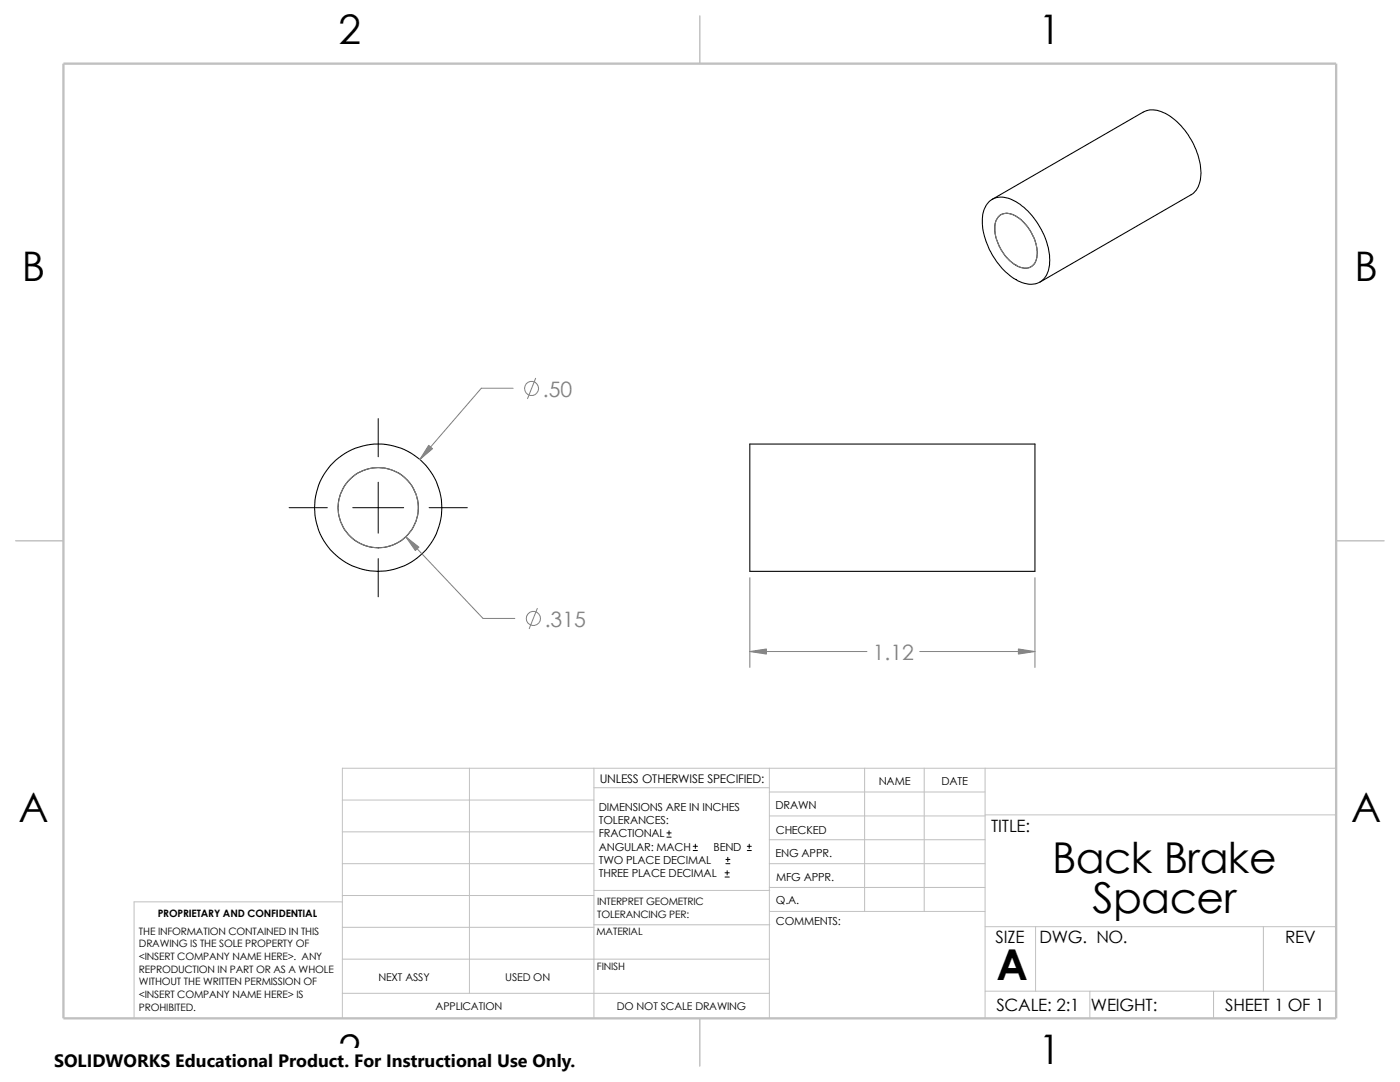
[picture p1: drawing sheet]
<svg xmlns="http://www.w3.org/2000/svg" width="279mm" height="216mm" viewBox="0 0 279 216" stroke-linecap="round" stroke-linejoin="round" font-family="sans-serif">
<defs><g id="words">
<g font-size="8.5">
<text x="210" y="174.1">Back Brake</text>
<text x="218" y="182.2">Spacer</text>
<text x="198.8" y="195.5">A</text>
</g>
<g font-size="8.1">
<text x="67.6" y="8.8">2</text>
<text x="207.3" y="8.8">1</text>
<text x="4.4" y="56.1">B</text>
<text x="270.3" y="56.1">B</text>
<text x="3.7" y="164.1">A</text>
<text x="269.6" y="164.1">A</text>
<text x="67.6" y="212.3">2</text>
<text x="207.3" y="212.3">1</text>
</g>
<g font-size="4.2" fill="#808080">
<text x="108.3" y="79.1">.50</text>
<text x="108.7" y="125.1">.315</text>
<text x="174.2" y="131.7">1.12</text>
</g>
<text font-size="3.6" x="10.8" y="213">SOLIDWORKS Educational Product. For Instructional Use Only.</text>
<g font-size="3.4">
<text x="197.8" y="166">TITLE:</text>
<text x="198.7" y="188.1">SIZE</text>
<text x="207.5" y="188.1">DWG. NO.</text>
<text x="256.5" y="188.2">REV</text>
<text x="198.8" y="201.7">SCALE: 2:1</text>
<text x="217.7" y="201.8">WEIGHT:</text>
<text x="244.5" y="201.7">SHEET 1 OF 1</text>
</g>
<text font-size="2.4" x="119.7" y="156.2">UNLESS OTHERWISE SPECIFIED:</text>
<g font-size="2.2">
<text x="119.5" y="161.8">DIMENSIONS ARE IN INCHES</text>
<text x="154.8" y="161.5">DRAWN</text>
<text x="175.4" y="156.7">NAME</text>
<text x="187.9" y="156.7">DATE</text>
<text x="119.5" y="164.4">TOLERANCES:</text>
<text x="119.5" y="167.1">FRACTIONAL</text>
<text x="154.8" y="166.3">CHECKED</text>
<text x="119.5" y="172.4">TWO PLACE DECIMAL</text>
<text x="119.5" y="169.8">ANGULAR: MACH</text>
<text x="142.4" y="169.8">BEND</text>
<text x="154.8" y="171">ENG APPR.</text>
<text x="119.5" y="175">THREE PLACE DECIMAL</text>
<text x="154.9" y="175.7">MFG APPR.</text>
<text x="154.9" y="184.7">COMMENTS:</text>
<text x="154.9" y="180.5">Q.A.</text>
</g>
<g font-size="2.1">
<text x="75.5" y="195.7">NEXT ASSY</text>
<text x="100.8" y="195.7">USED ON</text>
<text x="86.9" y="201.5">APPLICATION</text>
<text x="123.1" y="201.6">DO NOT SCALE DRAWING</text>
</g>
<g font-size="2">
<text x="31.5" y="183">PROPRIETARY AND CONFIDENTIAL</text>
<text x="119.2" y="180.6">INTERPRET GEOMETRIC</text>
<text x="119.2" y="183.1">TOLERANCING PER:</text>
<text x="27.7" y="186.5">THE INFORMATION CONTAINED IN THIS</text>
<text x="27.7" y="189.1">DRAWING IS THE SOLE PROPERTY OF</text>
<text x="27.7" y="191.6">&lt;INSERT COMPANY NAME HERE&gt;. ANY</text>
<text x="119" y="186.6">MATERIAL</text>
<text x="27.7" y="194.1">REPRODUCTION IN PART OR AS A WHOLE</text>
<text x="27.7" y="196.6">WITHOUT THE WRITTEN PERMISSION OF</text>
<text x="119.1" y="193.5">FINISH</text>
<text x="27.7" y="199.1">&lt;INSERT COMPANY NAME HERE&gt; IS</text>
<text x="27.7" y="201.7">PROHIBITED.</text>
</g>
</g></defs>
<g fill="none" stroke="#c0c0c0" stroke-width=".2">
<path d="M68.3 159.6h50.2M93.7 153.3v44.9M118.5 153.3v49.9M118.5 157.2h35M153.5 153.3v49.9M153.5 158h43.1M172.6 153.3v28.6M184.4 153.3v28.6M196.6 153.3v49.9M266.7 153.3h-198.4v49.9M68.3 178.7h50.2M68.3 172.3h50.2"/>
<path d="M68.3 166h50.2M68.3 180h-41.5v23.2M118.5 177.7h35.1M153.5 167.6h43.1M153.5 162.8h43.1M153.5 172.3h43.1M153.5 177.1h43.1M196.6 162.6h70.1M68.3 198.2h85.2M68.3 191.4h85.2M68.3 185h50.2M118.5 184.5h35.1"/>
<path d="M153.6 181.9h43M196.6 197.8h70.1M196.6 184.9h70.1M206.7 184.9v12.9M217.5 197.8v5.4M242.2 197.8v5.4M252.1 184.9v12.9"/>
</g>
<path d="M139.7 3.2v9.5M3.1 107.9h9.6M266.7 107.9h9.5M139.7 203.2v9.5" fill="none" stroke="#c0c0c0" stroke-width=".21"/>
<path d="M12.7 12.7h254v190.5h-254z" fill="none" stroke="#c0c0c0" stroke-width=".47"/>
<g fill="none" stroke="#000" stroke-width=".21">
<path d="M198 39.8l30.2-17.4a5.1 5.1 0 0 1 5.1 .7 14.5 14.5 0 0 1 6.3 12.3 4.2 4.2 0 0 1-1.9 3.5l-30.2 17.4M197.4 40.2a4.4 4.4 0 0 1 5.4 .1 14.7 14.7 0 0 1 6.7 12.5 3.9 3.9 0 0 1-3.3 3.9 7.5 7.5 0 0 1-5.8-2.8 14.7 14.7 0 0 1-4.3-10.7 5 5 0 0 1 1.3-3zM199.2 43.3a2.73 2.73 0 0 1 3.9 0 9.2 9.2 0 0 1 3.8 8.1 2.38 2.38 0 0 1-3.5 1.9 8.9 8.9 0 0 1-4.8-8.6l.2-.6zM149.6 88.6h56.9v25.4h-56.9z"/>
<circle cx="75.5" cy="101.3" r="8"/>
<circle cx="75.5" cy="101.3" r="12.7"/>
</g>
<g fill="none" stroke="#808080" stroke-width=".2">
<path d="M199.4 43.1a2.9 2.9 0 0 1 3.6 .2 9.1 9.1 0 0 1 3.9 8.1 2.35 2.35 0 0 1-3.4 1.9 8.7 8.7 0 0 1-4.8-9.1zM102.4 77.5h-6.3l-12.3 14.2M106.9 75.5l-1.6 4M81 107.1l15.4 16.3h6.3M149.6 115.3v17.9M206.5 115.3v17.9M107.2 121.4l-1.6 4M149.6 130h23.4M183.6 130h22.9"/>
<circle cx="106.1" cy="77.5" r="1.41"/>
<circle cx="75.5" cy="101.3" r="8"/>
<circle cx="106.5" cy="123.4" r="1.41"/>
</g>
<g fill="none" stroke="#000" stroke-width=".2">
<path d="M75.5 83.5v7.6M75.5 96.2v10.2M57.7 101.3h7.6M70.4 101.3h10.2M75.5 111.5v7.6M85.6 101.3h7.7M133.1 167h.8M133.1 166.2h.8M133.5 165.8v.8M138.3 169.7h.9M138.3 168.9h.9M138.8 168.4v.9"/>
<path d="M144.7 175h.8M144.7 174.2h.8M144.9 172.3h.8M144.9 171.5h.8M145.1 173.7v.9M145.2 171.1v.8M149.1 169.7h.8M149.1 168.9h.8M149.5 168.4v.9"/>
</g>
<g fill="#808080" stroke="#808080" stroke-width=".2">
<path d="M203.2 129.5l3.3 .5-3.3 .5z"/>
<path d="M149.6 130l3.4-.5v1z"/>
<path d="M85.6 88.9l.7 .6-2.5 2.2z"/>
<path d="M81 107.1l2.6 2.1-.7 .7z"/>
</g>
<path d="M10.8 209.2h104.1v6.7h-104.1z" fill="#fff"/>
<use href="#words"/>
</svg>
